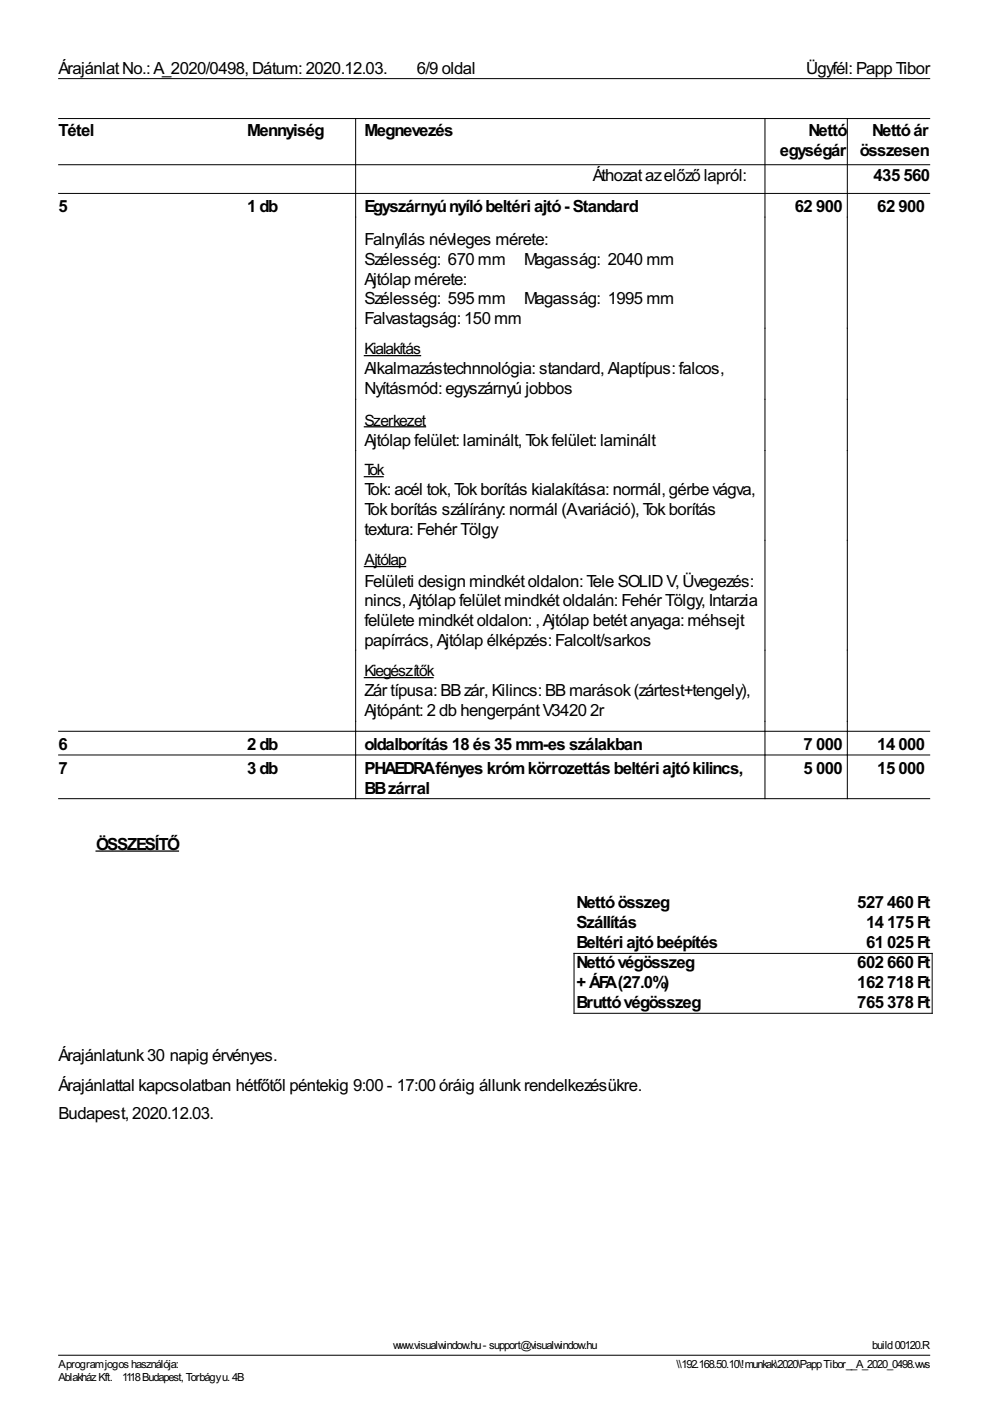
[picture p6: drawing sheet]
<svg xmlns="http://www.w3.org/2000/svg" width="210mm" height="297mm" viewBox="0 0 210 297" stroke-linecap="round" stroke-linejoin="round" font-family="sans-serif">
<defs><g id="words">
<g font-size="4">
<text x="12.4" y="15.6">ÁrajánlatNo.:A_2020/0498,Dátum:2020.12.03.</text>
<text x="88.4" y="15.6">6/9 oldal</text>
<text x="170.9" y="15.6">Ügyfél:Papp Tibor</text>
<text x="12.4" y="28.8">Tétel</text>
<text x="52.4" y="28.8">Mennyiség</text>
<text x="77.3" y="28.8">Megnevezés</text>
<text x="171.4" y="28.8">Nettó</text>
<text x="184.9" y="28.8">Nettóár</text>
<text x="165.4" y="33.1">egységár</text>
<text x="182.3" y="33.1">összesen</text>
<text x="125.7" y="38.4">Áthozatazelőző lapról:</text>
<text x="185.2" y="38.4">435</text>
<text x="191.6" y="38.4">560</text>
<text x="12.4" y="45">5</text>
<text x="52.4" y="45">1 db</text>
<text x="77.3" y="45">Egyszárnyúnyílóbeltériajtó- Standard</text>
<text x="168.5" y="45">62</text>
<text x="173" y="45">900</text>
<text x="186" y="45">62</text>
<text x="190.5" y="45">900</text>
<text x="77.3" y="51.9">Falnyílás névleges mérete:</text>
<text x="77.3" y="56.1">Szélesség: 670 mm</text>
<text x="111.1" y="56.1">Magasság: 2040 mm</text>
<text x="77.3" y="60.3">Ajtólap mérete:</text>
<text x="77.3" y="64.6">Szélesség: 595 mm</text>
<text x="111.1" y="64.6">Magasság: 1995 mm</text>
<text x="77.3" y="68.8">Falvastagság:150 mm</text>
<text x="77.3" y="79.4">Alkalmazástechnnológia:standard,Alaptípus:falcos,</text>
<text x="77.3" y="83.6">Nyításmód:egyszárnyú jobbos</text>
<text x="77.3" y="94.5">Ajtólap felület:laminált,Tokfelület:laminált</text>
<text x="77.3" y="105">Tok:acél tok,Tokborítás kialakítása:normál,gérbe vágva,</text>
<text x="77.3" y="109.3">Tokborítás szálírány:normál (Avariáció),Tokborítás</text>
<text x="77.3" y="113.5">textura:FehérTölgy</text>
<text x="77.3" y="124.4">Felületi design mindkétoldalon:Tele SOLIDV,Üvegezés:</text>
<text x="77.3" y="128.6">nincs,Ajtólap felületmindkétoldalán:FehérTölgy,Intarzia</text>
<text x="77.3" y="132.8">felülete mindkétoldalon:,Ajtólap betétanyaga:méhsejt</text>
<text x="77.3" y="137.1">papírrács,Ajtólap élképzés:Falcolt/sarkos</text>
<text x="77.3" y="147.6">Zártípusa:BBzár,Kilincs:BBmarások(zártest+tengely),</text>
<text x="77.3" y="151.9">Ajtópánt:2 db hengerpántV3420</text>
<text x="125.1" y="151.9">2r</text>
<text x="12.4" y="159">6</text>
<text x="52.4" y="159">2 db</text>
<text x="77.3" y="159">oldalborítás 18 és 35 mm-es szálakban</text>
<text x="170.4" y="159">7</text>
<text x="173" y="159">000</text>
<text x="186" y="159">14</text>
<text x="190.5" y="159">000</text>
<text x="12.4" y="164">7</text>
<text x="52.4" y="164">3 db</text>
<text x="77.3" y="164">PHAEDRAfényes krómkörrozettás beltériajtókilincs,</text>
<text x="170.4" y="164">5</text>
<text x="173" y="164">000</text>
<text x="186" y="164">15</text>
<text x="190.5" y="164">000</text>
<text x="77.3" y="168.3">BBzárral</text>
<text x="20.4" y="180.2">ÖSSZESÍTŐ</text>
<text x="122.2" y="192.6">Nettóösszeg</text>
<text x="122.2" y="196.8">Szállítás</text>
<text x="181.8" y="192.6">527</text>
<text x="183.6" y="196.8">14</text>
<text x="188.1" y="192.6">460 Ft</text>
<text x="188.1" y="196.8">175 Ft</text>
<text x="122.2" y="201.1">Beltériajtóbeépítés</text>
<text x="183.6" y="201.1">61</text>
<text x="188.1" y="201.1">025 Ft</text>
<text x="122.2" y="205.3">Nettóvégösszeg</text>
<text x="122.2" y="209.5">+ÁFA(27.0%)</text>
<text x="181.8" y="205.3">602</text>
<text x="181.8" y="209.5">162</text>
<text x="188.1" y="205.3">660 Ft</text>
<text x="188.1" y="209.5">718 Ft</text>
<text x="122.2" y="213.8">Bruttóvégösszeg</text>
<text x="181.8" y="213.8">765</text>
<text x="188.1" y="213.8">378 Ft</text>
<text x="12.4" y="224.9">Árajánlatunk30 napig érvényes.</text>
<text x="12.4" y="231.2">Árajánlattal kapcsolatban hétfőtől péntekig 9:00 - 17:00 óráig állunkrendelkezésükre.</text>
<text x="12.4" y="237.3">Budapest,2020.12.03.</text>
</g>
<g font-size="3.7">
<text x="77.3" y="75.1">Kialakítás</text>
<text x="77.3" y="90.2">Szerkezet</text>
<text x="77.3" y="100.8">Tok</text>
<text x="77.3" y="119.9">Ajtólap</text>
<text x="77.3" y="143.4">Kiegészítők</text>
</g>
<g font-size="2.6">
<text x="83.3" y="286">www.visualwindow.hu- support@visualwindow.hu</text>
<text x="184.9" y="286">build00120.R</text>
<text x="12.4" y="290">Aprogramjogoshasználója:</text>
<text x="12.4" y="292.9">AblakházKft.</text>
<text x="25.9" y="292.9">1118Budapest,Torbágyu.4B</text>
<text x="143.4" y="290">\\192.168.50.10\!munkak\2020\PappTibor__A_2020_0498.vws</text>
</g>
</g></defs>
<path d="M12.4 16.7h184.7M12.4 25.1h184.7M12.4 34.9h184.7M75.4 25.1v144.2M162.2 25.1v144.2M179.7 25.1v144.2M12.4 41h184.7M12.4 155h184.7M12.4 160.1h184.7M12.4 169.3h184.7M121.7 202.1h75.9v12.7h-75.9zM12.4 287.3h184.7" fill="none" stroke="#000" stroke-width=".21"/>
<path d="M77.3 75.4h11.9M77.3 90.5h12.9M77.3 101.1h3.9M77.3 120.1h8.7M77.3 143.7h14.5M20.4 180.4h17.4" fill="none" stroke="#000" stroke-width=".26"/>
<use href="#words"/>
</svg>
